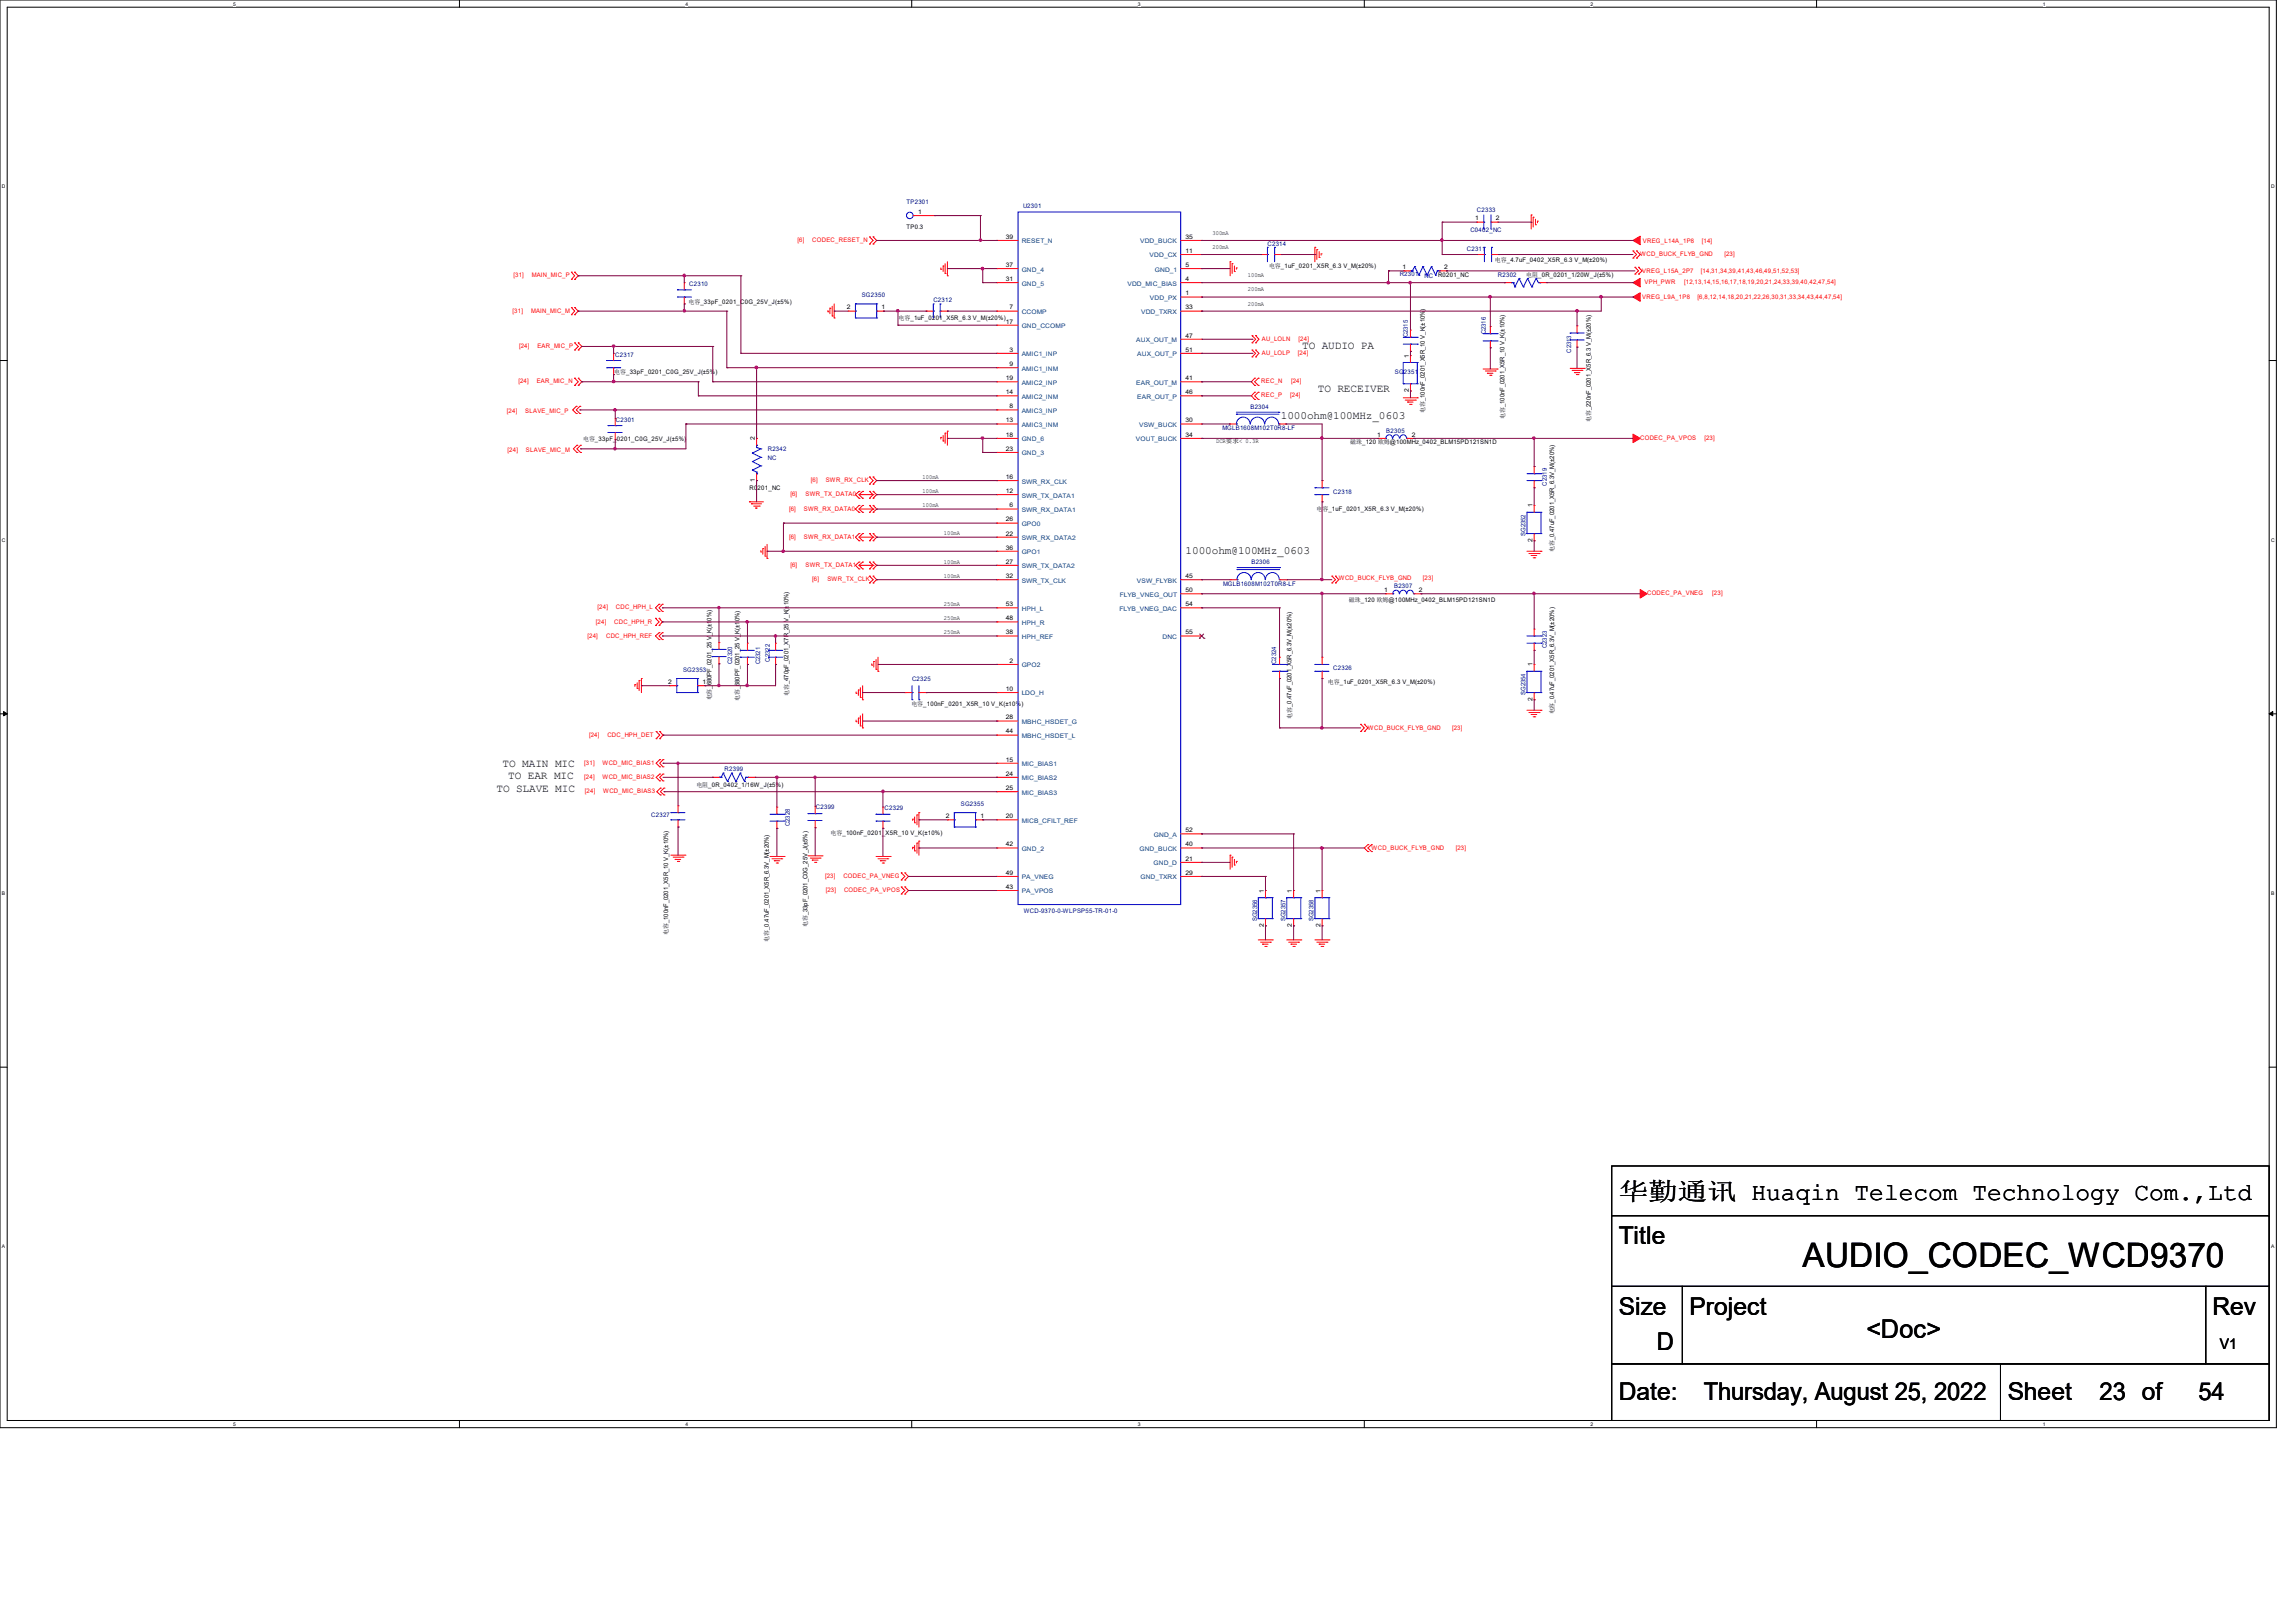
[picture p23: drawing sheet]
<svg xmlns="http://www.w3.org/2000/svg" width="297mm" height="210mm" viewBox="0 0 297 210" stroke-linecap="round" stroke-linejoin="round" font-family="sans-serif">
<defs><g id="words">
<text font-size="4.4" x="233.2" y="163.9">AUDIO_CODEC_WCD9370</text>
<text font-size="3.3" x="241.4" y="173.1">&lt;Doc&gt;</text>
<g font-size="3.2">
<text x="209.4" y="155.2">华勤通讯 Huaqin Telecom Technology Com.,Ltd</text>
<text x="209.4" y="161">Title</text>
<text x="209.4" y="170.2">Size</text>
<text x="218.6" y="170.2">Project</text>
<text x="286.2" y="170.2">Rev</text>
<text x="214.3" y="174.8">D</text>
<text x="209.4" y="181.1">Date:</text>
<text x="220.4" y="181.1">Thursday, August 25, 2022</text>
<text x="259.7" y="181.1">Sheet</text>
<text x="271.6" y="181.1">23 of</text>
<text x="284.4" y="181.1">54</text>
</g>
<text font-size="1.9" x="287.2" y="174.5">V1</text>
<g font-size="1.4">
<text x="168.4" y="45.2">TO AUDIO PA</text>
<text x="170.5" y="50.7">TO RECEIVER</text>
<text x="165.7" y="54.2">1000ohm@100MHz_0603</text>
<text x="153.4" y="71.6">1000ohm@100MHz_0603</text>
<text x="65" y="99.2">TO MAIN MIC</text>
<text x="65.7" y="100.8">TO EAR MIC</text>
<text x="64.2" y="102.5">TO SLAVE MIC</text>
</g>
<g font-size=".8" fill="#000080">
<text x="117.3" y="26.4">TP2301</text>
<text x="132.3" y="26.9">U2301</text>
<text x="191.1" y="27.5">C2333</text>
<text x="164" y="31.8">C2314</text>
<text x="181.1" y="35.7">R2301</text>
<text x="184.3" y="36">NC</text>
<text x="189.7" y="32.5">C2311</text>
<text x="190.2" y="30.1">C0402_NC</text>
<text x="193.8" y="35.9">R2302</text>
<text x="89.2" y="37">C2310</text>
<text x="111.5" y="38.4">SG2350</text>
<text x="120.7" y="39.1">C2312</text>
<text x="79.6" y="46.1">C2317</text>
<text x="182.1" y="43.6" transform="rotate(-90 182.1 43.6)">C2315</text>
<text x="192.2" y="43.3" transform="rotate(-90 192.2 43.3)">C2316</text>
<text x="203.2" y="45.6" transform="rotate(-90 203.2 45.6)">C2313</text>
<text x="161.8" y="52.9">B2304</text>
<text x="180.4" y="48.4">SG2351</text>
<text x="79.7" y="54.7">C2301</text>
<text x="99.3" y="58.4">R2342</text>
<text x="99.3" y="59.5">NC</text>
<text x="158.1" y="55.6">MGLB1608M102T0R8-LF</text>
<text x="179.3" y="56.1">B2305</text>
<text x="172.5" y="63.9">C2318</text>
<text x="200.1" y="62.8" transform="rotate(-90 200.1 62.8)">C2319</text>
<text x="197.4" y="69.3" transform="rotate(-90 197.4 69.3)">SG2352</text>
<text x="158.2" y="75.8">MGLB1608M102T0R8-LF</text>
<text x="161.9" y="73">B2306</text>
<text x="180.3" y="76">B2307</text>
<text x="200.1" y="83.9" transform="rotate(-90 200.1 83.9)">C2323</text>
<text x="88.4" y="86.9">SG2353</text>
<text x="94.7" y="85.9" transform="rotate(-90 94.7 85.9)">C2320</text>
<text x="98.3" y="86" transform="rotate(-90 98.3 86)">C2321</text>
<text x="99.6" y="85.6" transform="rotate(-90 99.6 85.6)">C2322</text>
<text x="118" y="88.1">C2325</text>
<text x="165.1" y="85.9" transform="rotate(-90 165.1 85.9)">C2324</text>
<text x="172.5" y="86.7">C2326</text>
<text x="197.4" y="89.9" transform="rotate(-90 197.4 89.9)">SG2354</text>
<text x="93.7" y="99.8">R2399</text>
<text x="84.2" y="105.7">C2327</text>
<text x="102.2" y="106.9" transform="rotate(-90 102.2 106.9)">C2328</text>
<text x="105.5" y="104.7">C2399</text>
<text x="114.4" y="104.8">C2329</text>
<text x="124.3" y="104.3">SG2355</text>
<text x="132.4" y="118.2">WCD-9370-0-WLPSP55-TR-01-0</text>
<text x="162.6" y="119.2" transform="rotate(-90 162.6 119.2)">SG2356</text>
<text x="166.3" y="119.2" transform="rotate(-90 166.3 119.2)">SG2357</text>
<text x="169.9" y="119.2" transform="rotate(-90 169.9 119.2)">SG2358</text>
</g>
<g font-size=".8">
<text x="117.3" y="29.7">TP0.3</text>
<text x="118.8" y="27.7">1</text>
<text x="190.8" y="28.5">1</text>
<text x="193.5" y="28.5">2</text>
<text x="130.1" y="30.9">39</text>
<text x="130.1" y="34.5">37</text>
<text x="153.4" y="30.9">35</text>
<text x="153.4" y="32.7">11</text>
<text x="153.4" y="34.5">5</text>
<text x="156.9" y="30.4">300mA</text>
<text x="156.9" y="32.3">200mA</text>
<text x="161.4" y="35.9">100mA</text>
<text x="164.2" y="34.7">电容_1uF_0201_X5R_6.3 V_M(±20%)</text>
<text x="181.4" y="34.8">1</text>
<text x="186" y="35.8">R0201_NC</text>
<text x="186.8" y="34.8">2</text>
<text x="193.4" y="34">电容_4.7uF_0402_X5R_6.3 V_M(±20%)</text>
<text x="197.4" y="35.8">电阻_0R_0201_1/20W_J(±5%)</text>
<text x="89.1" y="39.4">电容_33pF_0201_C0G_25V_J(±5%)</text>
<text x="109.6" y="40">2</text>
<text x="114" y="40">1</text>
<text x="116.2" y="41.4">电容_1uF_0201_X5R_6.3 V_M(±20%)</text>
<text x="130.1" y="36.4">31</text>
<text x="130.1" y="41.9">17</text>
<text x="130.6" y="40">7</text>
<text x="153.4" y="36.4">4</text>
<text x="153.4" y="40">33</text>
<text x="153.4" y="38.2">1</text>
<text x="161.4" y="37.7">200mA</text>
<text x="161.4" y="39.5">200mA</text>
<text x="130.6" y="45.5">3</text>
<text x="130.6" y="47.4">9</text>
<text x="153.4" y="43.7">47</text>
<text x="153.4" y="45.5">51</text>
<text x="182.2" y="46.3" transform="rotate(-90 182.2 46.3)">1</text>
<text x="79.5" y="48.4">电容_33pF_0201_C0G_25V_J(±5%)</text>
<text x="130.1" y="49.2">19</text>
<text x="130.1" y="51">14</text>
<text x="130.6" y="52.8">8</text>
<text x="153.4" y="49.2">41</text>
<text x="153.4" y="51">46</text>
<text x="182.2" y="50.8" transform="rotate(-90 182.2 50.8)">2</text>
<text x="184.3" y="53.4" transform="rotate(-90 184.3 53.4)">电容_100nF_0201_X5R_10 V_K(±10%)</text>
<text x="75.4" y="57.1">电容_33pF_0201_C0G_25V_J(±5%)</text>
<text x="97.7" y="57" transform="rotate(-90 97.7 57)">2</text>
<text x="130.1" y="54.7">13</text>
<text x="130.1" y="56.5">18</text>
<text x="130.1" y="58.3">23</text>
<text x="153.4" y="54.7">30</text>
<text x="153.4" y="56.5">34</text>
<text x="157.3" y="57.3">DCR要求&lt; 0.3R</text>
<text x="174.7" y="57.5">磁珠_120 欧姆@100MHz_0402_BLM15PD121SN1D</text>
<text x="178.1" y="56.5">1</text>
<text x="182.6" y="56.5">2</text>
<text x="194.6" y="54.2" transform="rotate(-90 194.6 54.2)">电容_100nF_0201_X5R_10 V_K(±10%)</text>
<text x="205.8" y="54.6" transform="rotate(-90 205.8 54.6)">电容_220nF_0201_X5R_6.3 V_M(±20%)</text>
<text x="96.9" y="63.4">R0201_NC</text>
<text x="97.7" y="62.4" transform="rotate(-90 97.7 62.4)">1</text>
<text x="119.3" y="62">100mA</text>
<text x="119.3" y="63.8">100mA</text>
<text x="119.3" y="65.6">100mA</text>
<text x="130.1" y="62">16</text>
<text x="130.1" y="63.8">12</text>
<text x="130.6" y="65.7">6</text>
<text x="198.2" y="65.7" transform="rotate(-90 198.2 65.7)">1</text>
<text x="122.1" y="69.3">100mA</text>
<text x="130.1" y="67.5">26</text>
<text x="130.1" y="69.3">22</text>
<text x="130.1" y="71.1">36</text>
<text x="170.3" y="66.2">电容_1uF_0201_X5R_6.3 V_M(±20%)</text>
<text x="198.2" y="70.1" transform="rotate(-90 198.2 70.1)">2</text>
<text x="201" y="71.4" transform="rotate(-90 201 71.4)">电容_0.47uF_0201_X5R_6.3V_M(±20%)</text>
<text x="122.1" y="72.9">100mA</text>
<text x="122.1" y="74.8">100mA</text>
<text x="130.1" y="72.9">27</text>
<text x="130.1" y="74.8">32</text>
<text x="153.4" y="74.8">45</text>
<text x="153.4" y="76.6">50</text>
<text x="174.5" y="77.9">磁珠_120 欧姆@100MHz_0402_BLM15PD121SN1D</text>
<text x="179.1" y="76.6">1</text>
<text x="183.5" y="76.6">2</text>
<text x="122.1" y="78.4">250mA</text>
<text x="122.1" y="80.3">250mA</text>
<text x="122.1" y="82.1">250mA</text>
<text x="130.1" y="78.4">53</text>
<text x="130.1" y="80.3">48</text>
<text x="130.1" y="82.1">38</text>
<text x="153.4" y="78.4">54</text>
<text x="153.4" y="82.1">55</text>
<text x="86.4" y="88.5">2</text>
<text x="90.9" y="88.5">1</text>
<text x="130.1" y="89.4">10</text>
<text x="130.6" y="85.8">2</text>
<text x="171.8" y="88.5">电容_1uF_0201_X5R_6.3 V_M(±20%)</text>
<text x="198.2" y="86.2" transform="rotate(-90 198.2 86.2)">1</text>
<text x="92" y="90.6" transform="rotate(-90 92 90.6)">电容_680PF_0201_25 V_K(±10%)</text>
<text x="95.7" y="90.7" transform="rotate(-90 95.7 90.7)">电容_680PF_0201_25 V_K(±10%)</text>
<text x="102" y="90" transform="rotate(-90 102 90)">电容_470pF_0201_X7R_25 V_K(±10%)</text>
<text x="117.9" y="91.4">电容_100nF_0201_X5R_10 V_K(±10%)</text>
<text x="130.1" y="93.1">28</text>
<text x="130.1" y="94.9">44</text>
<text x="167.1" y="93" transform="rotate(-90 167.1 93)">电容_0.47uF_0201_X5R_6.3V_M(±20%)</text>
<text x="198.2" y="90.7" transform="rotate(-90 198.2 90.7)">2</text>
<text x="201" y="92.5" transform="rotate(-90 201 92.5)">电容_0.47uF_0201_X5R_6.3V_M(±20%)</text>
<text x="90.1" y="101.9">电阻_0R_0402_1/16W_J(±5%)</text>
<text x="130.1" y="98.5">15</text>
<text x="130.1" y="100.4">24</text>
<text x="122.3" y="105.9">2</text>
<text x="126.8" y="105.9">1</text>
<text x="130.1" y="102.2">25</text>
<text x="130.1" y="105.9">20</text>
<text x="153.4" y="107.7">52</text>
<text x="107.4" y="108">电容_100nF_0201_X5R_10 V_K(±10%)</text>
<text x="130.1" y="109.5">42</text>
<text x="130.1" y="113.2">49</text>
<text x="153.4" y="109.5">40</text>
<text x="153.4" y="111.4">21</text>
<text x="153.4" y="113.2">29</text>
<text x="104.5" y="120" transform="rotate(-90 104.5 120)">电容_33pF_0201_C0G_25V_J(±5%)</text>
<text x="130.1" y="115">43</text>
<text x="163.5" y="120" transform="rotate(-90 163.5 120)">2</text>
<text x="163.5" y="115.5" transform="rotate(-90 163.5 115.5)">1</text>
<text x="167.1" y="120" transform="rotate(-90 167.1 120)">2</text>
<text x="167.1" y="115.5" transform="rotate(-90 167.1 115.5)">1</text>
<text x="170.8" y="120" transform="rotate(-90 170.8 120)">2</text>
<text x="170.8" y="115.5" transform="rotate(-90 170.8 115.5)">1</text>
<text x="86.4" y="121" transform="rotate(-90 86.4 121)">电容_100nF_0201_X5R_10 V_K(±10%)</text>
<text x="99.4" y="121.8" transform="rotate(-90 99.4 121.8)">电容_0.47uF_0201_X5R_6.3V_M(±20%)</text>
</g>
<g font-size=".8" fill="#f00">
<text x="66.4" y="35.9">[31]</text>
<text x="68.8" y="35.9">MAIN_MIC_P</text>
<text x="103.2" y="31.3">[6]</text>
<text x="105.1" y="31.3">CODEC_RESET_N</text>
<text x="212.2" y="33.1">WCD_BUCK_FLYB_GND</text>
<text x="212.4" y="35.3">VREG_L15A_2P7</text>
<text x="212.5" y="31.4">VREG_L14A_1P8</text>
<text x="220" y="35.3">[14,31,34,39,41,43,46,49,51,52,53]</text>
<text x="220.1" y="31.4">[14]</text>
<text x="223.1" y="33.1">[23]</text>
<text x="66.3" y="40.5">[31]</text>
<text x="68.7" y="40.5">MAIN_MIC_M</text>
<text x="212.4" y="38.6">VREG_L9A_1P8</text>
<text x="212.7" y="36.8">VPH_PWR</text>
<text x="217.9" y="36.8">[12,13,14,15,16,17,18,19,20,21,24,33,39,40,42,47,54]</text>
<text x="219.6" y="38.6">[6,8,12,14,18,20,21,22,26,30,31,33,34,43,44,47,54]</text>
<text x="67.1" y="45">[24]</text>
<text x="69.5" y="45">EAR_MIC_P</text>
<text x="163.2" y="45.9">AU_LOLP</text>
<text x="163.2" y="44.1">AU_LOLN</text>
<text x="167.9" y="45.9">[24]</text>
<text x="168" y="44.1">[24]</text>
<text x="65.6" y="53.5">[24]</text>
<text x="67.1" y="49.6">[24]</text>
<text x="67.9" y="53.5">SLAVE_MIC_P</text>
<text x="69.4" y="49.6">EAR_MIC_N</text>
<text x="163.2" y="51.4">REC_P</text>
<text x="163.2" y="49.6">REC_N</text>
<text x="166.9" y="51.4">[24]</text>
<text x="167" y="49.6">[24]</text>
<text x="65.7" y="58.5">[24]</text>
<text x="68" y="58.5">SLAVE_MIC_M</text>
<text x="212.2" y="56.9">CODEC_PA_VPOS</text>
<text x="220.5" y="56.9">[23]</text>
<text x="102.2" y="64.2">[6]</text>
<text x="104.2" y="64.2">SWR_TX_DATA0</text>
<text x="104.9" y="62.4">[6]</text>
<text x="106.8" y="62.4">SWR_RX_CLK</text>
<text x="102.1" y="66.1">[6]</text>
<text x="102.1" y="69.7">[6]</text>
<text x="104" y="66.1">SWR_RX_DATA0</text>
<text x="104" y="69.7">SWR_RX_DATA1</text>
<text x="102.2" y="73.4">[6]</text>
<text x="104.2" y="73.4">SWR_TX_DATA1</text>
<text x="105.1" y="75.2">[6]</text>
<text x="107" y="75.2">SWR_TX_CLK</text>
<text x="173.2" y="75.1">WCD_BUCK_FLYB_GND</text>
<text x="184.1" y="75.1">[23]</text>
<text x="213.1" y="77">CODEC_PA_VNEG</text>
<text x="221.5" y="77">[23]</text>
<text x="76" y="82.5">[24]</text>
<text x="77.1" y="80.7">[24]</text>
<text x="77.3" y="78.9">[24]</text>
<text x="78.4" y="82.5">CDC_HPH_REF</text>
<text x="79.5" y="80.7">CDC_HPH_R</text>
<text x="79.7" y="78.9">CDC_HPH_L</text>
<text x="76.2" y="95.3">[24]</text>
<text x="78.6" y="95.3">CDC_HPH_DET</text>
<text x="177" y="94.4">WCD_BUCK_FLYB_GND</text>
<text x="187.8" y="94.4">[23]</text>
<text x="75.6" y="100.8">[24]</text>
<text x="75.6" y="99">[31]</text>
<text x="77.9" y="100.8">WCD_MIC_BIAS2</text>
<text x="77.9" y="99">WCD_MIC_BIAS1</text>
<text x="75.7" y="102.7">[24]</text>
<text x="78" y="102.7">WCD_MIC_BIAS3</text>
<text x="106.7" y="113.6">[23]</text>
<text x="109.1" y="113.6">CODEC_PA_VNEG</text>
<text x="177.4" y="109.9">WCD_BUCK_FLYB_GND</text>
<text x="188.3" y="109.9">[23]</text>
<text x="106.8" y="115.4">[23]</text>
<text x="109.2" y="115.4">CODEC_PA_VPOS</text>
</g>
<g font-size=".8" fill="#004080">
<text x="132.2" y="31.5">RESET_N</text>
<text x="132.2" y="35.1">GND_4</text>
<text x="147.5" y="31.5">VDD_BUCK</text>
<text x="148.7" y="33.3">VDD_CX</text>
<text x="149.4" y="35.1">GND_1</text>
<text x="132.2" y="37">GND_5</text>
<text x="132.2" y="40.6">CCOMP</text>
<text x="145.8" y="37">VDD_MIC_BIAS</text>
<text x="147.6" y="40.6">VDD_TXRX</text>
<text x="148.8" y="38.8">VDD_PX</text>
<text x="132.2" y="42.5">GND_CCOMP</text>
<text x="132.2" y="46.1">AMIC1_INP</text>
<text x="132.2" y="48">AMIC1_INM</text>
<text x="147" y="44.3">AUX_OUT_M</text>
<text x="147.1" y="46.1">AUX_OUT_P</text>
<text x="132.2" y="49.8">AMIC2_INP</text>
<text x="132.2" y="51.6">AMIC2_INM</text>
<text x="132.2" y="53.4">AMIC3_INP</text>
<text x="147" y="49.8">EAR_OUT_M</text>
<text x="147.1" y="51.6">EAR_OUT_P</text>
<text x="132.2" y="55.2">AMIC3_INM</text>
<text x="132.2" y="57.1">GND_6</text>
<text x="132.2" y="58.9">GND_3</text>
<text x="146.9" y="57.1">VOUT_BUCK</text>
<text x="147.4" y="55.2">VSW_BUCK</text>
<text x="132.2" y="62.6">SWR_RX_CLK</text>
<text x="132.2" y="64.4">SWR_TX_DATA1</text>
<text x="132.2" y="66.2">SWR_RX_DATA1</text>
<text x="132.2" y="68.1">GPO0</text>
<text x="132.2" y="69.9">SWR_RX_DATA2</text>
<text x="132.2" y="71.7">GPO1</text>
<text x="132.2" y="73.5">SWR_TX_DATA2</text>
<text x="132.2" y="75.4">SWR_TX_CLK</text>
<text x="144.9" y="77.2">FLYB_VNEG_OUT</text>
<text x="147.1" y="75.4">VSW_FLYBK</text>
<text x="132.2" y="79">HPH_L</text>
<text x="132.2" y="80.9">HPH_R</text>
<text x="132.2" y="82.7">HPH_REF</text>
<text x="144.8" y="79">FLYB_VNEG_DAC</text>
<text x="150.4" y="82.7">DNC</text>
<text x="132.2" y="86.4">GPO2</text>
<text x="132.2" y="90">LDO_H</text>
<text x="132.2" y="93.7">MBHC_HSDET_G</text>
<text x="132.2" y="95.5">MBHC_HSDET_L</text>
<text x="132.2" y="99.1">MIC_BIAS1</text>
<text x="132.2" y="101">MIC_BIAS2</text>
<text x="132.2" y="102.8">MIC_BIAS3</text>
<text x="132.2" y="106.5">MICB_CFILT_REF</text>
<text x="132.2" y="110.1">GND_2</text>
<text x="132.2" y="113.8">PA_VNEG</text>
<text x="147.4" y="110.1">GND_BUCK</text>
<text x="147.5" y="113.8">GND_TXRX</text>
<text x="149.2" y="112">GND_D</text>
<text x="149.3" y="108.3">GND_A</text>
<text x="132.2" y="115.6">PA_VPOS</text>
</g>
<g font-size=".6">
<text x="30.2" y=".7">5</text>
<text x="88.7" y=".7">4</text>
<text x="147.2" y=".7">3</text>
<text x="205.7" y=".7">2</text>
<text x="264.2" y=".7">1</text>
<text x=".3" y="24.4">D</text>
<text x="293.8" y="24.4">D</text>
<text x=".3" y="70.1">C</text>
<text x="293.8" y="70.1">C</text>
<text x=".3" y="115.8">B</text>
<text x="293.8" y="115.8">B</text>
<text x=".3" y="161.5">A</text>
<text x="293.8" y="161.5">A</text>
<text x="30.2" y="184.5">5</text>
<text x="88.7" y="184.5">4</text>
<text x="147.2" y="184.5">3</text>
<text x="205.7" y="184.5">2</text>
<text x="264.2" y="184.5">1</text>
</g>
</g></defs>
<path d="M0 0h294.5v184.7h-294.5zM.9 .9h292.6v182.9h-292.6z" fill="none" stroke="#000" stroke-width=".13"/>
<g fill="#fff">
<path d="M30.2 .1h.3v.7h-.3z"/>
<path d="M30.2 183.9h.3v.8h-.3z"/>
</g>
<path d="M59.4 0v.9M59.4 183.8v.9" fill="none" stroke="#000" stroke-width=".13"/>
<g fill="#fff">
<path d="M88.7 .1h.3v.7h-.3z"/>
<path d="M88.7 183.9h.3v.8h-.3z"/>
</g>
<path d="M117.9 0v.9M117.9 183.8v.9" fill="none" stroke="#000" stroke-width=".13"/>
<g fill="#fff">
<path d="M147.2 .1h.3v.7h-.3z"/>
<path d="M147.2 183.9h.3v.8h-.3z"/>
</g>
<path d="M176.5 0v.9M176.5 183.8v.9" fill="none" stroke="#000" stroke-width=".13"/>
<g fill="#fff">
<path d="M205.7 .1h.4v.7h-.4z"/>
<path d="M205.7 183.9h.4v.8h-.4z"/>
</g>
<path d="M235 0v.9M235 183.8v.9" fill="none" stroke="#000" stroke-width=".13"/>
<g fill="#fff">
<path d="M264.2 .1h.4v.7h-.4z"/>
<path d="M264.2 183.9h.4v.8h-.4z"/>
<path d="M.3 23.8h.4v.7h-.4z"/>
<path d="M293.8 23.8h.5v.7h-.5z"/>
<path d="M.3 69.5h.4v.7h-.4z"/>
<path d="M293.8 69.5h.5v.7h-.5z"/>
</g>
<path d="M0 46.7h.9M293.5 46.7h1" fill="none" stroke="#000" stroke-width=".13"/>
<g fill="#fff">
<path d="M.3 115.2h.4v.8h-.4z"/>
<path d="M293.8 115.2h.4v.8h-.4z"/>
</g>
<path d="M0 92.4h.9M293.5 92.4h1" fill="none" stroke="#000" stroke-width=".13"/>
<path d="M.5 92.1l.4 .3-.4 .2zM293.5 92.4l.5-.3v.5z" fill="#000" stroke="#000" stroke-width=".13"/>
<g fill="#fff">
<path d="M.3 161h.3v.7h-.3z"/>
<path d="M293.8 161h.4v.7h-.4z"/>
</g>
<path d="M0 138.1h.9M293.5 138.1h1M208.5 157.3h85v9.2h-85zM208.5 150.9h85v6.4h-85zM208.5 166.5h9.1v10h-9.1zM208.5 176.5h50.3v7.3h-50.3zM217.6 166.5h67.7v10h-67.7zM258.8 176.5h34.7v7.3h-34.7zM285.3 166.5h8.2v10h-8.2z" fill="none" stroke="#000" stroke-width=".13"/>
<g fill="none" stroke="#f00" stroke-width=".13">
<path d="M73.9 35.2h.1M73.9 36.2h.1M73.9 39.8h.1M73.9 35.2l.4 .5-.4 .5M73.9 39.8l.4 .5-.4 .4M74.3 35.2l.5 .5-.5 .5M74.3 39.8l.5 .5-.5 .4M74.3 36.2h.1M74.3 35.2h.1M74.3 39.8h.1M88.5 36.6h.1M88.5 39.3h.1"/>
<path d="M88.5 36.6v.9M88.5 38.4v.9M107.4 39.9h.1M107.4 39.9v.7M107.7 39.6v1.3M107.9 39.3v1.8M112.5 30.6h.1M112.5 31.6h.1M112.5 30.6l.4 .5-.4 .5M112.9 31.6h.1M112.9 30.6h.1M112.9 30.6l.5 .5-.5 .5"/>
<path d="M118.2 27.9h2.7M120.9 27.9h.1M121.7 34.8h.1M121.7 34.7v.1M122 34.4h.1M122 34.4v.7M122.3 35.4h.1M122.3 34.1v1.3M122.6 35.7h.1M122.6 33.9v1.8M128.9 31.1h.1M128.9 34.8h.1"/>
<path d="M128.9 36.6h.1M128.9 36.6h2.8M128.9 31.1h2.8M128.9 34.8h2.8M152.7 36.6h2.7M152.7 32.9h2.7M152.7 31.1h2.7M152.7 34.8h2.7M152.7 38.4h2.7M155.4 31.1h.1M155.4 32.9h.1M155.4 34.8h.1"/>
<path d="M155.4 36.6h.1M155.4 38.4h.1M159.1 33.9h.1M159.1 33.9v1.8M159.4 34.1h.1M159.4 34.1v1.3M159.7 35.1h.1M159.7 34.4v.7M159.9 34.7h.1M159.9 34.7v.1M163.1 32.9h.1M163.1 32.9h.9"/>
<path d="M164.9 32.9h.9M165.8 32.9h.1M170.1 32h.1M170.1 32v1.9M170.3 32.3h.1M170.3 32.3v1.3M170.6 33.3h.1M170.6 32.6v.7M170.9 32.9h.1M170.9 32.9v.1M181.6 35.1h.1M181.6 35.1h.9"/>
<path d="M186.2 35.1h.9M187.1 35.1h.1M191.1 28.7h.1M191.1 28.7h.8M191.1 32.9h.1M191.1 32.9h.9M192.9 28.7h.9M193 32.9h.9M193.8 28.7h.1M193.9 32.9h.1M194.6 36.6h.9M194.6 36.6h.1"/>
<path d="M198.1 27.8h.1M198.1 27.8v1.8M198.3 28.1h.1M198.3 28.1v1.3M198.6 29.1h.1M198.6 28.4v.7M198.9 28.6h.1M198.9 28.6v.2M199.2 36.6h.9M200.1 36.6h.1M211.2 32.5h.1M211.2 33.4h.1"/>
<path d="M211.2 32.5l.5 .4-.5 .5M211.5 34.6h.1M211.5 35.5h.1M211.5 34.6l.5 .5-.5 .4M211.7 32.5h.1M211.7 33.4h.1M211.7 32.5l.5 .4-.5 .5M212 34.6l.4 .5-.4 .4M212 34.6h.1M212 35.5h.1M73.9 40.7h.1M74.3 44.4l.5 .4-.5 .5"/>
<path d="M74.3 48.9l.5 .5-.5 .5M74.3 44.4h.1M74.3 45.3h.1M74.3 40.7h.1M74.3 48.9h.1M74.3 49.9h.1M74.5 52.6l-.4 .4 .4 .5M74.5 52.6h.1M74.5 53.5h.1M74.6 57.6h.1M74.6 58.5h.1M74.6 57.6l-.4 .5 .4 .4"/>
<path d="M74.8 45.3h.1M74.8 44.4h.1M74.8 49.9h.1M74.8 48.9h.1M74.8 44.4l.5 .4-.5 .5M74.8 48.9l.5 .5-.5 .5M75 52.6h.1M75 53.5h.1M75 52.6l-.5 .4 .5 .5M75.1 57.6l-.5 .5 .5 .4M75.1 57.6h.1M75.1 58.5h.1"/>
<path d="M79.4 45.7h.1M79.4 48.5h.1M79.4 45.7v1M79.4 47.6v.9M79.6 54.1h.1M79.6 56.9h.1M79.6 54.1v1M79.6 56v.9M97.9 56.7h.1M97.9 56.7v.9M107.1 40.3h.1M107.1 40.2v.1"/>
<path d="M107.7 40.9h.1M107.9 41.1h.1M109.7 40.3h1M109.7 40.3h.1M113.4 40.3h.9M114.3 40.3h.1M119.8 40.3h.9M119.8 40.3h.1M121.6 40.3h1M121.7 56.6h.1M121.7 56.6v.2M122 57.1h.1"/>
<path d="M122 56.3v.8M122.3 56h.1M122.3 56v1.4M122.6 55.8h.1M122.6 40.3h.1M122.6 55.8v1.8M128.9 40.3h.1M128.9 42.1h.1M128.9 45.7h.1M128.9 47.6h.1M128.9 49.4h.1M128.9 51.2h.1"/>
<path d="M128.9 53h.1M128.9 54.9h.1M128.9 56.7h.1M128.9 58.5h.1M128.9 40.3h2.8M128.9 42.1h2.8M128.9 45.7h2.8M128.9 47.6h2.8M128.9 49.4h2.8M128.9 51.2h2.8M128.9 53h2.8M128.9 54.9h2.8"/>
<path d="M128.9 56.7h2.8M128.9 58.5h2.8M152.7 40.3h2.7M152.7 45.7h2.7M152.7 49.4h2.7M152.7 51.2h2.7M152.7 54.9h2.7M152.7 56.7h2.7M152.7 43.9h2.7M155.4 40.3h.1M155.4 43.9h.1M155.4 45.7h.1"/>
<path d="M155.4 49.4h.1M155.4 51.2h.1M155.4 54.9h.1M155.4 56.7h.1M159 54.9h.9M159 54.9h.1M162 46.2h.1M162 45.3h.1M162 44.4h.1M162 43.4h.1M162 45.3l.4 .4-.4 .5M162 43.4l.4 .5-.4 .5"/>
<path d="M162.3 50.8l-.4 .4 .4 .5M162.3 48.9l-.4 .5 .4 .5M162.3 50.8h.1M162.3 51.7h.1M162.3 48.9h.1M162.3 49.9h.1M162.4 46.2h.1M162.4 45.3h.1M162.4 44.4h.1M162.4 43.4h.1M162.4 45.3l.5 .4-.5 .5M162.4 43.4l.5 .5-.5 .5"/>
<path d="M162.8 50.8l-.5 .4 .5 .5M162.8 48.9l-.5 .5 .5 .5M162.8 51.7h.1M162.8 50.8h.1M162.8 49.9h.1M162.8 48.9h.1M165.4 54.9h.9M166.3 54.9h.1M178.3 56.7h.9M178.3 56.7h.1M181.5 51.5h1.8M181.8 51.8h1.3"/>
<path d="M182 56.7h.9M182.1 52h.7M182.1 52h.1M182.3 52.3h.2M182.5 50.6h.1M182.5 46h.1M182.5 45.5h.1M182.5 42.7h.1M182.5 42.7v.9M182.5 44.5v1M182.5 46v.9M182.5 49.7v.9"/>
<path d="M182.5 52.3h.1M182.9 56.7h.1M183.1 51.8h.1M183.3 51.5h.1M191.9 47.8h1.8M192.2 48h1.2M192.4 48.3h.7M192.4 48.3h.1M192.7 48.6h.2M192.8 45h.1M192.8 42.2h.1M192.8 42.2v1"/>
<path d="M192.8 44.1v.9M192.9 48.6h.1M193.4 48h.1M193.7 47.8h.1M203.1 47.7h1.8M203.4 47.9h1.2M203.7 48.2h.7M203.7 48.2h.1M203.9 48.5h.2M204 42.2h.1M204 44.9h.1M204 42.2v.9"/>
<path d="M204 44v.9M204.1 48.5h.1M204.6 47.9h.1M204.9 47.7h.1M85.3 78.2h.1M85.3 79.1h.1M85.3 78.2l-.5 .5 .5 .4M85.7 78.2l-.4 .5 .4 .4M85.7 78.2h.1M85.7 79.1h.1M96.9 64.9h.1M96.9 64.9h1.9"/>
<path d="M97.2 65.2h.1M97.2 65.2h1.3M97.5 65.5h.7M97.7 65.7h.1M97.8 65.7h.2M97.9 62.2h.1M97.9 61.3v.9M98.2 65.5h.1M98.4 71.4h.1M98.4 71.2v.2M98.7 71h.1M98.7 71v.7"/>
<path d="M99 72h.1M99 70.7v1.3M99.2 72.3h.1M99.2 70.4v1.9M111.1 65.4l-.4 .5 .4 .4M111.1 63.6l-.4 .4 .4 .5M111.1 72.7l-.4 .5 .4 .4M111.1 69l-.4 .5 .4 .5M111.1 65.4h.1M111.1 66.3h.1M111.1 63.6h.1M111.1 64.5h.1"/>
<path d="M111.1 72.7h.1M111.1 73.6h.1M111.1 69h.1M111.1 70h.1M111.1 65.9l.5 .4M111.1 65.9h1.8M111.1 64l.5 .5M111.1 64h1.8M111.1 73.2l.5 .4M111.1 73.2h1.8M111.1 69.5l.5 .5M111.1 69.5h1.8"/>
<path d="M111.6 65.4l-.5 .5M111.6 63.6l-.5 .4M111.6 72.7l-.5 .5M111.6 69l-.5 .5M111.6 65.4h.1M111.6 66.3h.1M111.6 63.6h.1M111.6 64.5h.1M111.6 72.7h.1M111.6 73.6h.1M111.6 69h.1M111.6 70h.1"/>
<path d="M112.5 65.4h.1M112.5 66.3h.1M112.5 63.6h.1M112.5 64.5h.1M112.5 61.7h.1M112.5 62.7h.1M112.5 74.5h.1M112.5 75.4h.1M112.5 72.7h.1M112.5 73.6h.1M112.5 69h.1M112.5 70h.1"/>
<path d="M112.5 65.4l.4 .5M112.5 63.6l.4 .4M112.5 61.7l.4 .5-.4 .5M112.5 74.5l.4 .5-.4 .4M112.5 72.7l.4 .5M112.5 69l.4 .5M112.9 66.3h.1M112.9 65.4h.1M112.9 65.9h.1M112.9 64.5h.1M112.9 63.6h.1M112.9 64h.1"/>
<path d="M112.9 62.7h.1M112.9 61.7h.1M112.9 75.4h.1M112.9 74.5h.1M112.9 73.6h.1M112.9 72.7h.1M112.9 73.2h.1M112.9 70h.1M112.9 69h.1M112.9 69.5h.1M112.9 65.9l-.4 .4M112.9 64l-.4 .5"/>
<path d="M112.9 73.2l-.4 .4M112.9 69.5l-.4 .5M112.9 65.4l.5 .5-.5 .4M112.9 63.6l.5 .4-.5 .5M112.9 61.7l.5 .5-.5 .5M112.9 74.5l.5 .5-.5 .4M112.9 72.7l.5 .5-.5 .4M112.9 69l.5 .5-.5 .5M128.9 62.2h.1M128.9 64h.1M128.9 65.9h.1M128.9 67.7h.1"/>
<path d="M128.9 69.5h.1M128.9 71.3h.1M128.9 73.2h.1M128.9 75h.1M128.9 78.7h.1M128.9 71.3h2.8M128.9 65.9h2.8M128.9 64h2.8M128.9 73.2h2.8M128.9 69.5h2.8M128.9 75h2.8M128.9 62.2h2.8"/>
<path d="M128.9 67.7h2.8M128.9 78.7h2.8M152.7 75h2.7M152.7 78.7h2.7M152.7 76.8h2.7M155.4 75h.1M155.4 76.8h.1M155.4 78.7h.1M159.1 75h.1M159.1 75h.9M165.5 75h1M166.5 75h.1"/>
<path d="M171 64.9h.1M171 62.2h.1M171 62.2v.9M171 64v.9M172.3 74.5h.1M172.3 75.4h.1M172.3 74.5l.5 .5-.5 .4M172.8 74.5h.1M172.8 75.4h.1M172.8 74.5l.4 .5-.4 .4M179.2 76.8h.1M179.2 76.8h1"/>
<path d="M182.9 76.8h.9M183.8 76.8h.1M197.5 71.3h1.8M197.8 71.6h1.3M198.1 71.9h.1M198.1 71.9h.7M198.3 72.2h.2M198.5 70h.1M198.5 65.4h.1M198.5 63.1h.1M198.5 60.4h.1M198.5 60.4v.9"/>
<path d="M198.5 62.2v.9M198.5 65.4v.9M198.5 69v1M198.5 72.2h.1M199.1 71.6h.1M199.3 71.3h.1M82.1 88.6h.1M82.1 88.6v.2M82.4 89.1h.1M82.4 88.3v.8M82.7 88.1h.1M82.7 88.1v1.3"/>
<path d="M83 87.8h.1M83 87.8v1.8M84.8 80l.5 .5-.5 .4M84.8 80h.1M84.8 80.9h.1M84.9 94.7l.4 .4-.4 .5M84.9 94.7h.1M84.9 95.6h.1M85.3 81.9h.1M85.3 82.8h.1M85.3 80.9h.1M85.3 80h.1"/>
<path d="M85.3 81.9l-.5 .4 .5 .5M85.3 80l.4 .5-.4 .4M85.3 95.6h.1M85.3 94.7h.1M85.3 98.3h.1M85.3 99.2h.1M85.3 98.3l-.4 .5 .4 .4M85.3 94.7l.5 .4-.5 .5M85.7 81.9l-.4 .4 .4 .5M85.7 81.9h.1M85.7 82.8h.1M85.8 98.3l-.5 .5 .5 .4"/>
<path d="M85.8 98.3h.1M85.8 99.2h.1M86.6 88.7h.9M86.6 88.7h.1M90.3 88.7h.9M91.2 88.7h.1M93 83.1h.1M93 85.9h.1M93 83.1v.9M93 85v.9M96.7 83.2h.1M96.7 86h.1"/>
<path d="M96.7 83.2v1M96.7 85v1M100.3 83.2h.1M100.3 86h.1M100.3 83.2v1M100.3 85v1M110.7 93.4h.1M110.7 89.7h.1M110.7 89.5v.2M110.7 93.2v.2M111 92.9h.1M111 89.3h.1"/>
<path d="M111 89.3v.7M111 92.9v.7M111.3 93.9h.1M111.3 90.3h.1M111.3 89v1.3M111.3 92.6v1.3M111.6 94.2h.1M111.6 90.6h.1M111.6 88.7v1.9M111.6 92.4v1.8M112.8 86.1h.1M112.8 85.9v.2"/>
<path d="M113 85.6h.1M113 85.6v.7M113.3 86.6h.1M113.3 85.3v1.3M113.6 86.9h.1M113.6 85v1.9M117.1 89.6h.1M117.1 89.6h.9M118.9 89.6h.9M119.8 89.6h.1M128.9 80.5h.1M128.9 82.3h.1"/>
<path d="M128.9 86h.1M128.9 89.6h.1M128.9 93.3h.1M128.9 95.1h.1M128.9 98.8h.1M128.9 89.6h2.8M128.9 80.5h2.8M128.9 82.3h2.8M128.9 86h2.8M128.9 93.3h2.8M128.9 95.1h2.8M128.9 98.8h2.8"/>
<path d="M152.7 82.3h2.7M155.4 82.3h.1M165.5 87.8h.1M165.5 85h.1M165.5 85v1M165.5 86.9v.9M171 87.8h.1M171 85h.1M171 85v1M171 86.9v.9M176 93.7h.1M176 94.7h.1"/>
<path d="M176 93.7l.5 .5-.5 .5M176.5 93.7h.1M176.5 94.7h.1M176.5 93.7l.5 .5-.5 .5M197.5 91.9h1.8M197.8 92.2h1.3M198.1 92.5h.1M198.1 92.5h.7M198.3 92.8h.2M198.5 84.2h.1M198.5 81.4h.1M198.5 90.6h.1"/>
<path d="M198.5 86h.1M198.5 81.4v.9M198.5 83.2v1M198.5 86v.9M198.5 89.6v1M198.5 92.8h.1M199.1 92.2h.1M199.3 91.9h.1M85.3 100.2h.1M85.3 101h.1M85.3 100.2l-.4 .4 .4 .4M85.4 102l-.4 .4 .4 .5"/>
<path d="M85.4 102h.1M85.4 102.9h.1M85.8 100.2l-.5 .4 .5 .4M85.8 100.2h.1M85.8 101h.1M85.9 102h.1M85.9 102.9h.1M85.9 102l-.5 .4 .5 .5M86.8 110.7h1.8M87.1 110.9h1.2M87.3 111.2h.1M87.3 111.2h.8"/>
<path d="M87.6 111.5h.2M87.7 104.3h.1M87.7 107h.1M87.7 104.3v.9M87.7 106.1v.9M87.8 111.5h.1M88.3 110.9h.1M88.6 110.7h.1M92.2 100.6h.1M92.2 100.6h.9M96.8 100.6h.9M97.7 100.6h.1"/>
<path d="M99.6 110.8h1.8M99.9 111.1h1.2M100.2 111.4h.7M100.2 111.4h.1M100.4 111.7h.2M100.5 107.2h.1M100.5 104.4h.1M100.5 104.4v1M100.5 106.3v.9M100.6 111.7h.1M101.1 111.1h.1M101.4 110.8h.1"/>
<path d="M104.5 110.7h1.8M104.8 111h1.3M105.1 111.3h.1M105.1 111.3h.7M105.4 111.6h.1M105.5 104.4h.1M105.5 107.1h.1M105.5 104.4v.9M105.5 106.2v.9M105.5 111.6h.1M106.1 111h.1M106.3 110.7h.1"/>
<path d="M113.3 110.8h1.8M113.6 111.1h1.2M113.9 111.4h.1M113.9 111.4h.7M114.1 111.7h.2M114.2 104.4h.1M114.2 107.2h.1M114.2 104.4v1M114.2 106.3v.9M114.3 111.7h.1M114.9 111.1h.1M115.1 110.8h.1"/>
<path d="M116.6 112.9l.5 .5-.5 .5M116.6 114.8l.5 .4-.5 .5M116.6 112.9h.1M116.6 113.9h.1M116.6 114.8h.1M116.6 115.7h.1M117.1 113.9h.1M117.1 112.9h.1M117.1 115.7h.1M117.1 114.8h.1M117.1 112.9l.4 .5-.4 .5M117.1 114.8l.4 .4-.4 .5"/>
<path d="M118.1 109.6h.1M118.1 106h.1M118.1 106v.2M118.1 109.6v.3M118.3 110.1h.1M118.3 106.5h.1M118.3 105.7v.8M118.3 109.4v.7M118.6 109.1h.1M118.6 105.5h.1M118.6 105.5v1.2M118.6 109.1v1.3"/>
<path d="M118.9 108.8h.1M118.9 105.2h.1M118.9 105.2v1.8M118.9 108.8v1.9M122.6 106.1h.1M122.6 106.1h.8M126.2 106.1h.9M127.1 106.1h.1M128.9 100.6h.1M128.9 102.4h.1M128.9 106.1h.1M128.9 109.7h.1"/>
<path d="M128.9 113.4h.1M128.9 115.2h.1M128.9 100.6h2.8M128.9 102.4h2.8M128.9 106.1h2.8M128.9 109.7h2.8M128.9 113.4h2.8M128.9 115.2h2.8M152.7 111.6h2.7M152.7 109.7h2.7M152.7 113.4h2.7M152.7 107.9h2.7"/>
<path d="M155.4 107.9h.1M155.4 109.7h.1M155.4 111.6h.1M155.4 113.4h.1M159.1 110.7h.1M159.1 110.7v1.8M159.4 110.9h.1M159.4 110.9v1.3M159.7 111.9h.1M159.7 111.2v.7M159.9 111.5h.1M159.9 111.5v.2"/>
<path d="M163.7 119.8h.1M163.7 115.2h.1M163.7 115.2v1M163.7 118.9v.9M167.3 119.8h.1M167.3 115.2h.1M167.3 115.2v1M167.3 118.9v.9M171 119.8h.1M171 115.2h.1M171 115.2v1M171 118.9v.9"/>
<path d="M177 109.3l-.5 .4 .5 .5M177 110.2h.1M177 109.3h.1M177.4 109.3l-.4 .4 .4 .5M177.4 109.3h.1M177.4 110.2h.1M162.8 121.6h1.8M163.1 121.9h1.2M163.3 122.2h.1M163.3 122.2h.7M163.6 122.5h.2M163.8 122.5h.1"/>
<path d="M164.3 121.9h.1M164.6 121.6h.1M166.5 121.6h1.8M166.7 121.9h1.3M167 122.2h.1M167 122.2h.7M167.3 122.5h.1M167.4 122.5h.1M168 121.9h.1M168.3 121.6h.1M170.1 121.6h1.8M170.3 121.9h1.4"/>
<path d="M170.6 122.2h.1M170.6 122.2h.8M170.9 122.5h.2M171.1 122.5h.1M171.7 121.9h.1M171.9 121.6h.1"/>
</g>
<g fill="#f00" stroke="#f00" stroke-width=".13">
<path d="M211.2 36.6l1-.6v1.1z" fill-rule="evenodd"/>
<path d="M211.2 31.1l1-.5v1.1z" fill-rule="evenodd"/>
<path d="M211.2 38.4l1-.5v1.1z" fill-rule="evenodd"/>
<path d="M211.2 56.2l1 .5-1 .6z" fill-rule="evenodd"/>
<path d="M212.2 76.3l.9 .5-.9 .6z" fill-rule="evenodd"/>
</g>
<g fill="none" stroke="#00f" stroke-width=".13">
<path d="M87.6 37.5h.1M87.6 38.4h.1M87.6 37.5h1.9M87.6 38.4h1.9M88.5 37.5h.1M88.5 38.4h.1M110.7 39.3h.1M110.7 39.3h2.7M110.7 39.3v1.8M113.4 39.3h.1M113.4 39.3v1.8M118.2 27.9h.1"/>
<path d="M120.7 39.3h.1M120.7 39.3v1.8M121.6 39.3h.1M121.6 39.3v1.8M131.7 27.4h21v89.7h-21zM164 32.9h.1M164 32h.1M164 32v1.9M164.9 32h.1M164.9 32.9h.1M164.9 32v1.9M182.5 35.1h.2"/>
<path d="M182.5 35.1h.1M182.7 35.1h.1M183 34.5l.6 1.1M183 34.5h.1M183 34.5l-.3 .6M183.6 35.6h.1M184.1 34.5l.5 1.1M184.1 34.5h.1M184.1 34.5l-.5 1.1M184.6 35.6h.1M185.2 34.5l.5 1.1M185.2 34.5h.1"/>
<path d="M185.2 34.5l-.6 1.1M185.7 35.6h.1M185.9 35.1h.1M185.9 35.1l-.2 .5M185.9 35.1h.3M186.2 35.1h.1M191.9 28.7h.1M191.9 29.6h.1M191.9 27.8v1.8M192 32h.1M192 32.9h.1M192 32v1.9"/>
<path d="M192.9 29.6h.1M192.9 28.7h.1M192.9 27.8v1.8M193 32.9h.1M193 32h.1M193 32v1.9M195.5 36.6h.1M195.5 36.6h.3M195.8 36.6h.1M195.8 36.6l.2 .5M196 37.1h.1M196.5 36h.1"/>
<path d="M196.5 36l.6 1.1M196.5 36l-.5 1.1M197.1 37.1h.1M197.6 36h.1M197.6 36l.6 1.1M197.6 36l-.5 1.1M198.2 37.1h.1M198.7 36l-.5 1.1M198.7 36h.1M198.7 36l.3 .6M199 36.6h.1M199 36.6h.2"/>
<path d="M199.2 36.6h.1M78.5 46.7h.1M78.5 47.6h.1M78.5 46.7h1.8M78.5 47.6h1.8M78.7 55.1h1.8M78.7 56h1.8M78.7 55.1h.1M78.7 56h.1M79.4 46.7h.1M79.4 47.6h.1M79.6 55.1h.1"/>
<path d="M79.6 56h.1M97.3 58.6h.1M97.3 59.7h.1M97.3 58.6l1.1 .6M97.3 59.7l1.1 .6M97.9 57.6h.1M97.9 57.9h.1M97.9 57.6v.3M97.9 57.9l.5 .2M98.4 58.1h.1M98.4 59.2h.1M98.4 58.1l-1.1 .5"/>
<path d="M98.4 59.2l-1.1 .5M110.7 40.3h.1M110.7 41.1h.1M110.7 41.1h2.7M113.4 40.3h.1M113.4 41.1h.1M120.7 40.3h.1M121.6 40.3h.1M159.9 53.6h.1M159.9 54.9h.1M159.9 53.3h5.5M159.9 54.9a.89 .89 0 0 1 .9-.9 .89 .89 0 0 1 .9 .9"/>
<path d="M159.9 53.6h5.5M161.8 54.9a.91 .91 0 0 1 .9-.9 .91 .91 0 0 1 .9 .9M163.6 54.9a.89 .89 0 0 1 .9-.9 .89 .89 0 0 1 .9 .9M165.4 53.3h.1M165.4 54.9h.1M179.2 56.7h.1M180.1 56.7a.42 .42 0 0 0-.4-.4 .42 .42 0 0 0-.4 .4M181 56.7a.42 .42 0 0 0-.4-.4 .42 .42 0 0 0-.4 .4M181.5 49.7h1.8M181.5 46.9h.1M181.5 49.7h.1M181.5 46.9v2.8"/>
<path d="M181.5 46.9h1.8M181.5 44.5h1.8M181.5 43.6h1.8M181.9 56.7a.42 .42 0 0 0-.4-.4 .42 .42 0 0 0-.4 .4M182 56.7h.1M182.5 49.7h.1M182.5 46.9h.1M182.5 44.5h.1M182.5 43.6h.1M183.3 46.9h.1M183.3 49.7h.1M183.3 44.5h.1"/>
<path d="M183.3 43.6h.1M183.3 46.9v2.8M191.9 44.1h1.8M191.9 43.2h1.8M192.8 44.1h.1M192.8 43.2h.1M193.7 44.1h.1M193.7 43.2h.1M203.1 43.1h1.8M203.1 44h1.8M203.1 43.1h.1M203.1 44h.1"/>
<path d="M204 43.1h.1M204 44h.1M97.3 60.8h.1M97.3 60.8l.6 .3M97.9 61.3h.1M97.9 61.1h.1M97.9 61.1v.2M98.4 60.3h.1M98.4 60.3l-1.1 .5M160 73.7h.1M160 75h.1M160 73.4h5.5"/>
<path d="M160 73.7h5.5M161.8 75a.91 .91 0 0 0-.9-.9 .91 .91 0 0 0-.9 .9M163.7 75a.89 .89 0 0 0-.9-.9 .89 .89 0 0 0-.9 .9M165.5 75a.89 .89 0 0 0-.9-.9 .89 .89 0 0 0-.9 .9M165.5 73.4h.1M165.5 75h.1M170.1 64h.1M170.1 63.1h.1M170.1 64h1.8M170.1 63.1h1.8M171 64h.1M171 63.1h.1"/>
<path d="M180.2 76.8h.1M181 76.8a.42 .42 0 0 0-.4-.4 .42 .42 0 0 0-.4 .4M181.9 76.8a.44 .44 0 0 0-.4-.4 .44 .44 0 0 0-.4 .4M182.8 76.8a.42 .42 0 0 0-.4-.4 .42 .42 0 0 0-.4 .4M182.9 76.8h.1M197.5 66.3h.1M197.5 69h.1M197.5 66.3v2.7M197.5 66.3h1.8M197.5 62.2h1.8M197.5 61.3h1.8M197.5 69h1.8"/>
<path d="M198.5 69h.1M198.5 66.3h.1M198.5 62.2h.1M198.5 61.3h.1M199.3 66.3h.1M199.3 69h.1M199.3 62.2h.1M199.3 61.3h.1M199.3 66.3v2.7M87.5 89.6h2.8M87.5 88.7h.1M87.5 89.6h.1"/>
<path d="M87.5 87.8h.1M87.5 87.8h2.8M87.5 87.8v1.8M90.3 88.7h.1M90.3 87.8h.1M90.3 89.6h.1M90.3 87.8v1.8M92.1 84h.1M92.1 85h.1M92.1 84h1.8M92.1 85h1.8M93 84h.1"/>
<path d="M93 85h.1M95.8 84.2h.1M95.8 85h.1M95.8 84.2h1.8M95.8 85h1.8M96.7 84.2h.1M96.7 85h.1M99.4 84.2h1.9M99.4 85h1.9M99.4 84.2h.1M99.4 85h.1M100.3 84.2h.1"/>
<path d="M100.3 85h.1M118 89.6h.1M118 90.6h.1M118 88.7v1.9M118.9 90.6h.1M118.9 89.6h.1M118.9 88.7v1.9M164.6 86.9h1.9M164.6 86h1.9M165.5 86.9h.1M165.5 86h.1M166.5 86.9h.1"/>
<path d="M166.5 86h.1M170.1 86.9h.1M170.1 86h.1M170.1 86.9h1.8M170.1 86h1.8M171 86.9h.1M171 86h.1M197.5 86.9h.1M197.5 89.6h.1M197.5 83.2h1.8M197.5 82.3h1.8M197.5 86.9h1.8"/>
<path d="M197.5 86.9v2.7M197.5 89.6h1.8M198.5 83.2h.1M198.5 82.3h.1M198.5 89.6h.1M198.5 86.9h.1M199.3 83.2h.1M199.3 82.3h.1M199.3 86.9h.1M199.3 89.6h.1M199.3 86.9v2.7M86.8 105.2h.1"/>
<path d="M86.8 106.1h.1M86.8 105.2h1.8M86.8 106.1h1.8M87.7 105.2h.1M87.7 106.1h.1M93.1 100.6h.1M93.1 100.6h.2M93.3 100.6h.1M93.6 100l.5 1.1M93.6 100h.1M93.6 100l-.3 .6M94.1 101.1h.1"/>
<path d="M94.7 100l.5 1.1M94.7 100h.1M94.7 100l-.6 1.1M95.2 101.1h.1M95.8 100l.5 1.1M95.8 100h.1M95.8 100l-.6 1.1M96.3 101.1h.1M96.5 100.6h.3M96.5 100.6h.1M96.5 100.6l-.2 .5M96.8 100.6h.1"/>
<path d="M99.6 105.4h1.8M99.6 106.3h1.8M100.5 106.3h.1M100.5 105.4h.1M101.4 106.3h.1M101.4 105.4h.1M104.5 105.3h.1M104.5 106.2h.1M104.5 105.3h1.8M104.5 106.2h1.8M105.5 105.3h.1M105.5 106.2h.1"/>
<path d="M113.3 105.4h.1M113.3 106.3h.1M113.3 105.4h1.8M113.3 106.3h1.8M114.2 105.4h.1M114.2 106.3h.1M123.4 106.1h.1M123.4 107h.1M123.4 105.2h.1M123.4 105.2h2.8M123.4 105.2v1.8M123.4 107h2.8"/>
<path d="M126.2 106.1h.1M126.2 105.2h.1M126.2 107h.1M126.2 105.2v1.8M162.8 116.2h.1M162.8 118.9h.1M162.8 116.2v2.7M162.8 116.2h1.8M162.8 118.9h1.8M163.7 118.9h.1M163.7 116.2h.1M164.6 116.2h.1"/>
<path d="M164.6 118.9h.1M164.6 116.2v2.7M166.5 116.2h.1M166.5 118.9h.1M166.5 116.2h1.8M166.5 116.2v2.7M166.5 118.9h1.8M167.3 118.9h.1M167.3 116.2h.1M168.3 116.2h.1M168.3 118.9h.1M168.3 116.2v2.7"/>
<path d="M170.1 116.2h.1M170.1 118.9h.1M170.1 116.2h1.8M170.1 116.2v2.7M170.1 118.9h1.8M171 118.9h.1M171 116.2h.1M171.9 116.2h.1M171.9 118.9h.1M171.9 116.2v2.7"/>
<circle cx="117.7" cy="27.9" r=".42"/>
</g>
<path d="M155.2 82.6h.1M155.2 82l.5 .6M155.7 82l-.5 .6M155.7 82.6h.1" fill="none" stroke="#804000" stroke-width=".13"/>
<g fill="none" stroke="#800040" stroke-width=".13">
<path d="M74.8 35.7h.1M74.8 35.7h21M88.5 35.7h.1M88.5 39.3h.1M88.5 35.7v.9M88.5 39.3v1M95.8 35.7h.1M95.8 35.7v10M113.4 31.1h15.5M120.9 27.9h.1M120.9 27.9h5.9M122.6 34.8h6.3"/>
<path d="M122.6 34.8h.1M126.8 31.1h.1M126.8 27.9h.1M126.8 27.9v3.2M127.1 34.8h.1M127.1 36.6h.1M127.1 34.8v1.8M127.1 36.6h1.8M128.9 31.1h.1M155.4 38.4h55.8M155.4 34.8h3.7M155.4 34.8h.1"/>
<path d="M155.4 31.1h.1M155.4 38.4h.1M155.4 32.9h7.7M155.4 36.6h39.2M155.5 31.1h55.7M163.1 32.9h.1M165.8 32.9h4.3M170.1 32.9h.1M179.6 35.1h2M179.6 36.6h.1M179.6 35.1h.1M179.6 35.1v1.5"/>
<path d="M182.5 36.6h.1M182.5 36.6v6.1M186.6 32.9h4.5M186.6 28.7h4.5M186.6 31.1h.1M186.6 32.9h.1M186.6 28.7h.1M186.6 28.7v4.2M187.1 35.1h24.4M187.1 35.1h.1M192.8 38.4h.1M192.8 38.4v3.8"/>
<path d="M193.8 28.7h4.3M193.9 32.9h.1M193.9 32.9h17.3M194.6 36.6h.1M198.1 28.7h.1M200.1 36.6h11.1M207.1 38.4h.1M207.1 38.4v1.9h-51.7M211.2 31.1h.1M211.2 38.4h.1M211.2 36.6h.1M74.8 40.3h.1"/>
<path d="M74.8 40.3h19.2M75 53h.1M75 53h53.9M75.1 58.1h.1M75.3 49.4h15M75.3 44.8h16.9M75.3 49.4h.1M75.3 44.8h.1M79.4 44.8h.1M79.4 48.5h.1M79.4 49.4h.1M79.4 44.8v.9"/>
<path d="M79.4 48.5v.9M79.6 53h.1M79.6 56.9h.1M79.6 58.1h.1M79.6 53v1.1M79.6 56.9v1.2M88.5 40.3h.1M88.7 54.9h40.2M88.7 54.9h.1M88.7 54.9v3.2h-13.6M90.3 51.2h.1M90.3 49.4h.1"/>
<path d="M90.3 49.4v1.8M90.3 51.2h38.6M92.2 49.4h36.7M92.2 44.8h.1M92.2 49.4h.1M92.2 44.8v4.6M94 47.6h.1M94 40.3h.1M94 40.3v7.3M94 47.6h34.9M95.8 45.7h33.1M95.8 45.7h.1"/>
<path d="M97.9 47.6h.1M97.9 47.6v9.1M107.9 40.3h.1M107.9 40.3h1.8M114.3 40.3h5.5M114.3 40.3h.1M116.2 42.1h12.7M116.2 42.1h.1M116.2 40.3h.1M116.2 40.3v1.8M119.8 40.3h.1M122.6 56.7h6.3"/>
<path d="M122.6 40.3h6.3M122.6 56.7h.1M122.6 40.3h.1M127.1 56.7h.1M127.1 58.5h.1M127.1 56.7v1.8M127.1 58.5h1.8M155.4 56.7h22.9M155.4 51.2h6.5M155.4 49.4h6.5M155.4 40.3h.1M155.4 56.7h.1"/>
<path d="M155.4 51.2h.1M155.4 49.4h.1M155.4 45.7h6.6M155.4 54.9h3.6M155.4 43.9h6.6M159 54.9h.1M162 45.7h.1M162 43.9h.1M166.3 54.9h4.7v7.3M166.3 54.9h.1M171 56.7h.1M182.5 45.5h.1"/>
<path d="M182.5 50.6h.1M182.5 45.5v.5M182.5 50.6v.9M182.9 56.7h28.3M182.9 56.7h.1M192.8 45h.1M192.8 45v2.8M198.5 56.7h.1M198.5 56.7v3.7M204 40.3h.1M204 44.9h.1M204 40.3v1.9"/>
<path d="M204 44.9v2.8M85.7 78.7h.1M85.7 78.7h43.2M93 78.7h.1M93 78.7v4.4M97.9 62.2h.1M97.9 62.2v2.7M99.2 71.3h.1M99.2 71.3h29.7M101.3 67.7h27.6M101.3 71.3h.1M101.3 67.7h.1"/>
<path d="M101.3 67.7v3.6M113.4 69.5h15.5M113.4 65.9h15.5M113.4 64h15.5M113.4 75h15.5M113.4 73.2h15.5M113.4 69.5h.1M113.4 65.9h.1M113.4 64h.1M113.4 75h.1M113.4 73.2h.1M113.4 62.2h15.5"/>
<path d="M128.9 62.2h.1M155.4 75h3.7M155.4 76.8h23.8M155.4 78.7h10.1M155.4 76.8h.1M155.4 75h.1M155.4 78.7h.1M165.5 78.7h.1M165.5 78.7v6.3M166.5 75h5.8M171 64.9h.1M171 75h.1"/>
<path d="M171 76.8h.1M171 62.2h.1M171 64.9v10.1M171 76.8v8.2M183.8 76.8h.1M183.8 76.8h28.4M198.5 76.8h.1M198.5 70h.1M198.5 63.1h.1M198.5 60.4h.1M198.5 63.1v2.3M198.5 70v1.3"/>
<path d="M198.5 76.8v4.6M83 88.7h.1M83 88.7h3.6M85.7 82.3h43.2M85.7 80.5h.1M85.7 82.3h.1M85.7 80.5h43.2M85.8 98.8h.1M85.8 95.1h.1M85.8 98.8h43.1M85.8 95.1h43.1M87.7 98.8h.1"/>
<path d="M87.7 98.8v5.5M91.2 88.7h.1M93 85.9h.1M93 88.7h.1M93 85.9v2.8M96.7 80.5h.1M96.7 86h.1M96.7 88.7h.1M96.7 80.5v2.7M96.7 86v2.7M100.3 82.3h.1M100.3 86h.1"/>
<path d="M100.3 82.3v.9M100.3 86v2.7h-9.1M111.6 89.6h5.5M111.6 89.6h.1M111.6 93.3h17.3M113.6 86h15.3M119.8 89.6h9.1M119.8 89.6h.1M128.9 93.3h.1M128.9 86h.1M165.5 87.8h.1M165.5 94.2h.1"/>
<path d="M165.5 87.8v6.4M165.5 94.2h10.5M171 87.8h.1M171 94.2h.1M171 87.8v6.4M198.5 90.6h.1M198.5 84.2h.1M198.5 84.2v1.8M198.5 90.6v1.3M85.8 100.6h6.4M85.9 102.4h.1M85.9 102.4h43"/>
<path d="M87.7 107h.1M87.7 107v3.7M92.2 100.6h.1M97.7 100.6h31.2M100.5 100.6h.1M100.5 107.2h.1M100.5 100.6v3.8M100.5 107.2v3.6M105.5 107.1h.1M105.5 100.6h.1M105.5 100.6v3.8M105.5 107.1v3.6"/>
<path d="M114.2 107.2h.1M114.2 102.4h.1M114.2 102.4v2M114.2 107.2v3.6M117.5 115.2h.1M117.5 113.4h.1M117.5 115.2h11.4M117.5 113.4h11.4M118.9 109.7h10M118.9 109.7h.1M118.9 106.1h.1M118.9 106.1h3.7"/>
<path d="M127.1 106.1h.1M127.1 106.1h1.8M128.9 100.6h.1M155.4 107.9h11.9M155.4 111.6h3.7M155.4 109.7h21.1M155.4 109.7h.1M155.4 111.6h.1M155.4 113.4h.1M155.4 107.9h.1M155.5 113.4h8.2M163.7 119.8h.1"/>
<path d="M163.7 113.4h.1M163.7 113.4v1.8M163.7 119.8v1.8M167.3 107.9h.1M167.3 119.8h.1M167.3 107.9v7.3M167.3 119.8v1.8M171 109.7h.1M171 119.8h.1M171 109.7v5.5M171 119.8v1.8"/>
</g>
<g fill="#f0f" stroke="#f0f" stroke-width=".13">
<circle cx="100.5" cy="100.6" r=".17"/>
<circle cx="204" cy="40.2" r=".17"/>
<circle cx="116.1" cy="40.2" r=".17"/>
<circle cx="127.1" cy="56.7" r=".17"/>
<circle cx="198.4" cy="56.7" r=".17"/>
<circle cx="171" cy="75" r=".17"/>
<circle cx="171" cy="76.8" r=".17"/>
<circle cx="198.4" cy="76.8" r=".17"/>
<circle cx="171" cy="94.2" r=".17"/>
<circle cx="100.3" cy="82.3" r=".16"/>
<circle cx="171" cy="109.7" r=".17"/>
<circle cx="101.3" cy="71.3" r=".17"/>
<circle cx="96.6" cy="80.5" r=".17"/>
<circle cx="93" cy="78.6" r=".16"/>
<circle cx="97.8" cy="47.5" r=".17"/>
<circle cx="127.1" cy="34.8" r=".17"/>
<circle cx="186.5" cy="31.1" r=".17"/>
<circle cx="192.7" cy="38.4" r=".17"/>
<circle cx="179.6" cy="36.6" r=".17"/>
<circle cx="207.1" cy="38.4" r=".17"/>
<circle cx="88.5" cy="35.6" r=".17"/>
<circle cx="88.5" cy="40.2" r=".17"/>
<circle cx="96.6" cy="88.7" r=".17"/>
<circle cx="87.7" cy="98.8" r=".16"/>
<circle cx="79.4" cy="44.8" r=".17"/>
<circle cx="79.4" cy="49.4" r=".17"/>
<circle cx="93" cy="88.7" r=".16"/>
<circle cx="114.2" cy="102.4" r=".17"/>
<circle cx="126.8" cy="31.1" r=".17"/>
<circle cx="79.5" cy="53" r=".17"/>
<circle cx="79.5" cy="58.1" r=".17"/>
<circle cx="171" cy="56.7" r=".17"/>
<circle cx="182.4" cy="36.6" r=".17"/>
<circle cx="105.4" cy="100.6" r=".16"/>
</g>
<use href="#words"/>
</svg>
